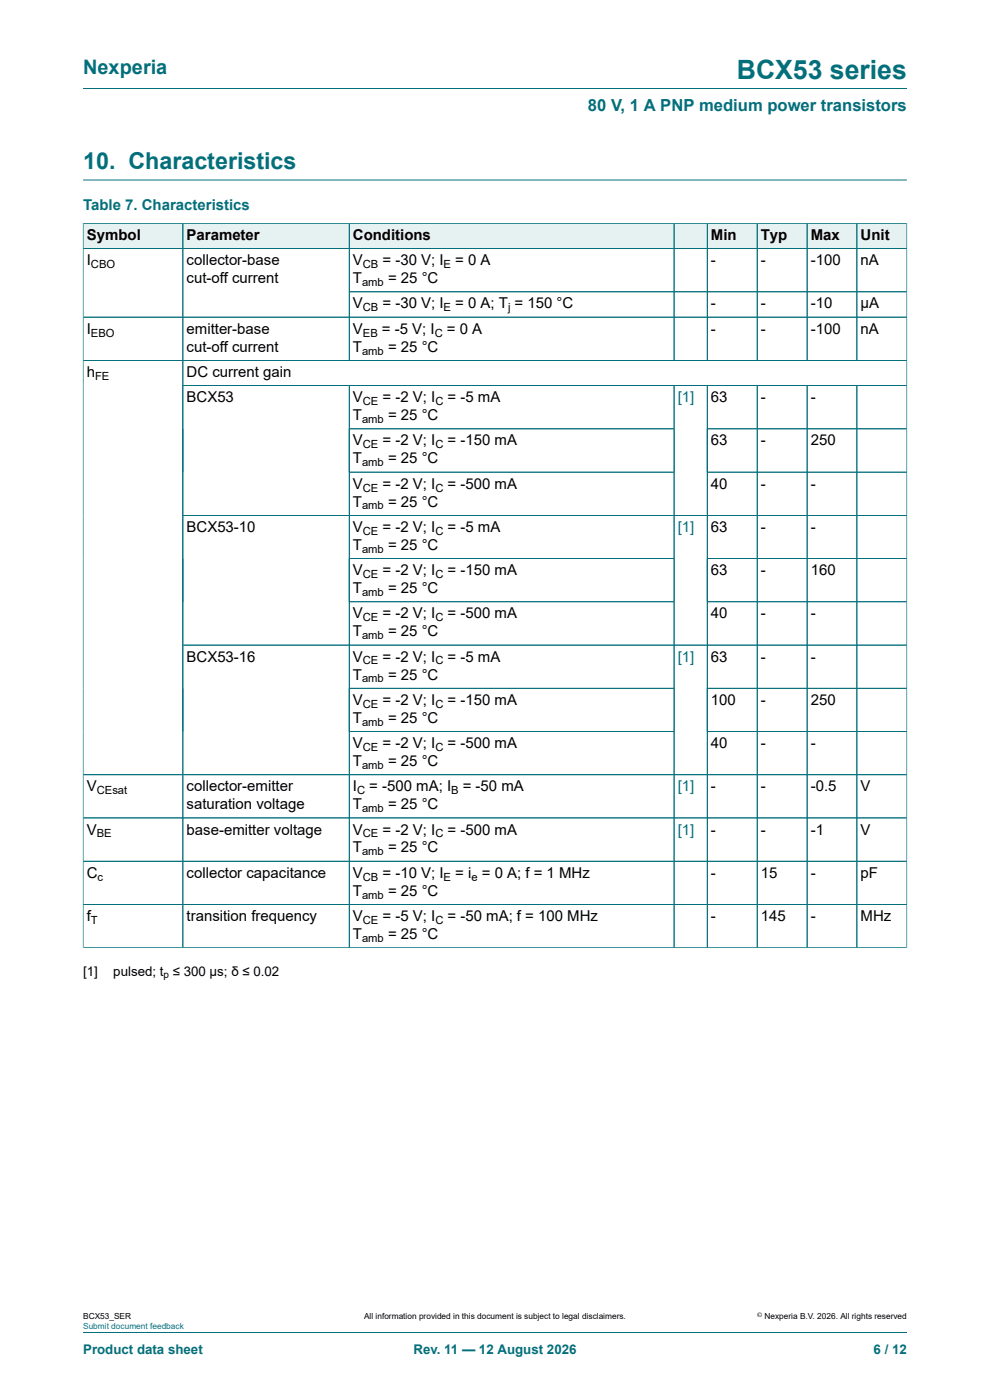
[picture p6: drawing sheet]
<svg xmlns="http://www.w3.org/2000/svg" width="210mm" height="297mm" viewBox="0 0 210 297" stroke-linecap="round" stroke-linejoin="round" font-family="sans-serif">
<defs><g id="words">
<text font-size="5.6" fill="#036f7b" x="156.3" y="16.8">BCX53 series</text>
<text font-size="4.9" fill="#036f7b" x="17.6" y="35.9">10. Characteristics</text>
<text font-size="4.2" fill="#036f7b" x="17.6" y="15.6">Nexperia</text>
<text font-size="3.5" fill="#036f7b" x="124.7" y="23.7">80 V, 1 A PNP medium power transistors</text>
<text font-size="3.2" fill="#036f7b" x="17.6" y="44.5">Table 7. Characteristics</text>
<g font-size="3.2">
<text x="18.4" y="50.9">Symbol</text>
<text x="39.6" y="50.9">Parameter</text>
<text x="74.9" y="50.9">Conditions</text>
<text x="150.8" y="50.9">Min</text>
<text x="161.4" y="50.9">Typ</text>
<text x="172" y="50.9">Max</text>
<text x="182.6" y="50.9">Unit</text>
<text x="18.4" y="56.2">I</text>
<text x="39.6" y="56.2">collector-base</text>
<text x="74.9" y="56.2">V</text>
<text x="81.2" y="56.2">= -30 V; I</text>
<text x="96.6" y="56.2">= 0 A</text>
<text x="150.8" y="56.2">-</text>
<text x="161.4" y="56.2">-</text>
<text x="172" y="56.2">-100</text>
<text x="182.6" y="56.2">nA</text>
<text x="39.6" y="60.1">cut-off current</text>
<text x="74.9" y="60.1">T</text>
<text x="74.9" y="65.4">V</text>
<text x="81.2" y="65.4">= -30 V; I</text>
<text x="82.3" y="60.1">= 25 °C</text>
<text x="96.6" y="65.4">= 0 A; T = 150 °C</text>
<text x="150.8" y="65.4">-</text>
<text x="161.4" y="65.4">-</text>
<text x="172" y="65.4">-10</text>
<text x="182.6" y="65.4">µA</text>
<text x="18.4" y="70.8">I</text>
<text x="39.6" y="70.8">emitter-base</text>
<text x="74.9" y="70.8">V</text>
<text x="81" y="70.8">= -5 V; I</text>
<text x="94.8" y="70.8">= 0 A</text>
<text x="150.8" y="70.8">-</text>
<text x="161.4" y="70.8">-</text>
<text x="172" y="70.8">-100</text>
<text x="182.6" y="70.8">nA</text>
<text x="39.6" y="74.6">cut-off current</text>
<text x="74.9" y="74.6">T</text>
<text x="82.3" y="74.6">= 25 °C</text>
<text x="18.4" y="80">h</text>
<text x="39.6" y="80">DC current gain</text>
<text x="39.6" y="85.3">BCX53</text>
<text x="74.9" y="85.3">V</text>
<text x="74.9" y="89.1">T</text>
<text x="81.2" y="85.3">= -2 V; I</text>
<text x="82.3" y="89.1">= 25 °C</text>
<text x="94.9" y="85.3">= -5 mA</text>
<text x="150.8" y="85.3">63</text>
<text x="161.4" y="85.3">-</text>
<text x="172" y="85.3">-</text>
<text x="74.9" y="94.5">V</text>
<text x="81.2" y="94.5">= -2 V; I</text>
<text x="94.9" y="94.5">= -150 mA</text>
<text x="150.8" y="94.5">63</text>
<text x="161.4" y="94.5">-</text>
<text x="172" y="94.5">250</text>
<text x="74.9" y="98.3">T</text>
<text x="82.3" y="98.3">= 25 °C</text>
<text x="74.9" y="103.7">V</text>
<text x="74.9" y="107.5">T</text>
<text x="81.2" y="103.7">= -2 V; I</text>
<text x="82.3" y="107.5">= 25 °C</text>
<text x="94.9" y="103.7">= -500 mA</text>
<text x="150.8" y="103.7">40</text>
<text x="161.4" y="103.7">-</text>
<text x="172" y="103.7">-</text>
<text x="39.6" y="112.8">BCX53-10</text>
<text x="74.9" y="112.8">V</text>
<text x="81.2" y="112.8">= -2 V; I</text>
<text x="94.9" y="112.8">= -5 mA</text>
<text x="150.8" y="112.8">63</text>
<text x="161.4" y="112.8">-</text>
<text x="172" y="112.8">-</text>
<text x="74.9" y="116.6">T</text>
<text x="82.3" y="116.6">= 25 °C</text>
<text x="74.9" y="122">V</text>
<text x="74.9" y="125.8">T</text>
<text x="81.2" y="122">= -2 V; I</text>
<text x="82.3" y="125.8">= 25 °C</text>
<text x="94.9" y="122">= -150 mA</text>
<text x="150.8" y="122">63</text>
<text x="161.4" y="122">-</text>
<text x="172" y="122">160</text>
<text x="74.9" y="131.2">V</text>
<text x="81.2" y="131.2">= -2 V; I</text>
<text x="94.9" y="131.2">= -500 mA</text>
<text x="150.8" y="131.2">40</text>
<text x="161.4" y="131.2">-</text>
<text x="172" y="131.2">-</text>
<text x="74.9" y="135">T</text>
<text x="82.3" y="135">= 25 °C</text>
<text x="39.6" y="140.3">BCX53-16</text>
<text x="74.9" y="140.3">V</text>
<text x="81.2" y="140.3">= -2 V; I</text>
<text x="94.9" y="140.3">= -5 mA</text>
<text x="150.8" y="140.3">63</text>
<text x="161.4" y="140.3">-</text>
<text x="172" y="140.3">-</text>
<text x="74.9" y="144.2">T</text>
<text x="74.9" y="149.5">V</text>
<text x="81.2" y="149.5">= -2 V; I</text>
<text x="82.3" y="144.2">= 25 °C</text>
<text x="94.9" y="149.5">= -150 mA</text>
<text x="150.8" y="149.5">100</text>
<text x="161.4" y="149.5">-</text>
<text x="172" y="149.5">250</text>
<text x="74.9" y="153.3">T</text>
<text x="82.3" y="153.3">= 25 °C</text>
<text x="74.9" y="158.7">V</text>
<text x="81.2" y="158.7">= -2 V; I</text>
<text x="94.9" y="158.7">= -500 mA</text>
<text x="150.8" y="158.7">40</text>
<text x="161.4" y="158.7">-</text>
<text x="172" y="158.7">-</text>
<text x="18.4" y="167.9">V</text>
<text x="39.6" y="167.9">collector-emitter</text>
<text x="74.9" y="162.5">T</text>
<text x="74.9" y="167.9">I</text>
<text x="78.3" y="167.9">= -500 mA; I</text>
<text x="82.3" y="162.5">= 25 °C</text>
<text x="98.2" y="167.9">= -50 mA</text>
<text x="150.8" y="167.9">-</text>
<text x="161.4" y="167.9">-</text>
<text x="172" y="167.9">-0.5</text>
<text x="182.6" y="167.9">V</text>
<text x="39.6" y="171.7">saturation voltage</text>
<text x="74.9" y="171.7">T</text>
<text x="82.3" y="171.7">= 25 °C</text>
<text x="18.4" y="177">V</text>
<text x="39.6" y="177">base-emitter voltage</text>
<text x="74.9" y="177">V</text>
<text x="81.2" y="177">= -2 V; I</text>
<text x="94.9" y="177">= -500 mA</text>
<text x="150.8" y="177">-</text>
<text x="161.4" y="177">-</text>
<text x="172" y="177">-1</text>
<text x="182.6" y="177">V</text>
<text x="74.9" y="180.8">T</text>
<text x="82.3" y="180.8">= 25 °C</text>
<text x="18.4" y="186.2">C</text>
<text x="39.6" y="186.2">collector capacitance</text>
<text x="74.9" y="186.2">V</text>
<text x="74.9" y="190">T</text>
<text x="81.2" y="186.2">= -10 V; I</text>
<text x="82.3" y="190">= 25 °C</text>
<text x="96.6" y="186.2">= i = 0 A; f = 1 MHz</text>
<text x="150.8" y="186.2">-</text>
<text x="161.4" y="186.2">15</text>
<text x="172" y="186.2">-</text>
<text x="182.6" y="186.2">pF</text>
<text x="18.4" y="195.4">f</text>
<text x="39.6" y="195.4">transition frequency</text>
<text x="74.9" y="195.4">V</text>
<text x="81.2" y="195.4">= -5 V; I</text>
<text x="94.9" y="195.4">= -50 mA; f = 100 MHz</text>
<text x="150.8" y="195.4">-</text>
<text x="161.4" y="195.4">145</text>
<text x="172" y="195.4">-</text>
<text x="182.6" y="195.4">MHz</text>
<text x="74.9" y="199.2">T</text>
<text x="82.3" y="199.2">= 25 °C</text>
</g>
<g font-size="3.2" fill="#00f">
<text x="143.7" y="85.3">[1]</text>
<text x="143.7" y="112.8">[1]</text>
<text x="143.7" y="140.3">[1]</text>
<text x="143.7" y="167.9">[1]</text>
<text x="143.7" y="177">[1]</text>
</g>
<g font-size="2.8">
<text x="17.6" y="207">[1]</text>
<text x="24" y="207">pulsed; t ≤ 300 μs; δ ≤ 0.02</text>
</g>
<g font-size="2.8" fill="#036f7b">
<text x="17.6" y="287.2">Product data sheet</text>
<text x="87.7" y="287.2">Rev. 11 — 12 August 2026</text>
<text x="185.3" y="287.2">6 / 12</text>
</g>
<g font-size="2.4">
<text x="19.3" y="56.9">CBO</text>
<text x="77" y="56.9">CB</text>
<text x="94.1" y="56.9">E</text>
<text x="76.8" y="60.7">amb</text>
<text x="19.3" y="71.4">EBO</text>
<text x="77" y="66">CB</text>
<text x="77" y="71.4">EB</text>
<text x="92.2" y="71.4">C</text>
<text x="94.1" y="66">E</text>
<text x="107.8" y="66">j</text>
<text x="76.8" y="75.2">amb</text>
<text x="20.2" y="80.6">FE</text>
<text x="76.8" y="89.7">amb</text>
<text x="77" y="85.9">CE</text>
<text x="92.3" y="85.9">C</text>
<text x="77" y="95.1">CE</text>
<text x="92.3" y="95.1">C</text>
<text x="76.8" y="98.9">amb</text>
<text x="77" y="104.3">CE</text>
<text x="92.3" y="104.3">C</text>
<text x="76.8" y="108.1">amb</text>
<text x="77" y="113.4">CE</text>
<text x="92.3" y="113.4">C</text>
<text x="76.8" y="117.3">amb</text>
<text x="77" y="122.6">CE</text>
<text x="92.3" y="122.6">C</text>
<text x="76.8" y="126.4">amb</text>
<text x="77" y="131.8">CE</text>
<text x="92.3" y="131.8">C</text>
<text x="76.8" y="135.6">amb</text>
<text x="77" y="141">CE</text>
<text x="92.3" y="141">C</text>
<text x="76.8" y="144.8">amb</text>
<text x="76.8" y="153.9">amb</text>
<text x="77" y="150.1">CE</text>
<text x="92.3" y="150.1">C</text>
<text x="77" y="159.3">CE</text>
<text x="92.3" y="159.3">C</text>
<text x="76.8" y="163.1">amb</text>
<text x="20.5" y="168.5">CEsat</text>
<text x="75.7" y="168.5">C</text>
<text x="76.8" y="172.3">amb</text>
<text x="95.7" y="168.5">B</text>
<text x="20.5" y="177.7">BE</text>
<text x="77" y="177.7">CE</text>
<text x="92.3" y="177.7">C</text>
<text x="76.8" y="181.5">amb</text>
<text x="20.7" y="186.8">c</text>
<text x="76.8" y="190.6">amb</text>
<text x="77" y="186.8">CB</text>
<text x="94.1" y="186.8">E</text>
<text x="100" y="186.8">e</text>
<text x="19.3" y="196">T</text>
<text x="77" y="196">CE</text>
<text x="92.3" y="196">C</text>
<text x="76.8" y="199.8">amb</text>
</g>
<text font-size="2.1" x="34.7" y="207.5">p</text>
<g font-size="1.8">
<text x="17.6" y="279.9">BCX53_SER</text>
<text x="77.2" y="279.9">All information provided in this document is subject to legal disclaimers.</text>
<text x="162.2" y="279.9">Nexperia B.V. 2026. All rights reserved</text>
</g>
<text font-size="1.8" fill="#00f" x="17.6" y="282">Submit document feedback</text>
<text font-size="1.4" x="160.6" y="279.4">©</text>
</g></defs>
<path d="M17.6 18.8h174.8M17.6 38.2h174.8" fill="none" stroke="#036f7b" stroke-width=".21"/>
<path d="M17.7 47.4h21v5.3h-21z" fill="#e6f1f2"/>
<path d="M17.6 47.3v5.4h21.2v-5.3h-21.2" fill="none" stroke="#036f7b" stroke-width=".21"/>
<path d="M38.9 47.4h35.1v5.3h-35.1z" fill="#e6f1f2"/>
<path d="M38.8 47.4h35.3v5.3h-35.3z" fill="none" stroke="#036f7b" stroke-width=".21"/>
<path d="M74.2 47.4h68.7v5.3h-68.7z" fill="#e6f1f2"/>
<path d="M74.1 47.4h68.9v5.3h-68.9z" fill="none" stroke="#036f7b" stroke-width=".21"/>
<path d="M143 47.4h7v5.3h-7z" fill="#e6f1f2"/>
<path d="M143 47.4h7v5.3h-7z" fill="none" stroke="#036f7b" stroke-width=".21"/>
<path d="M150.1 47.4h10.4v5.3h-10.4z" fill="#e6f1f2"/>
<path d="M150 47.4h10.6v5.3h-10.6z" fill="none" stroke="#036f7b" stroke-width=".21"/>
<path d="M160.7 47.4h10.4v5.3h-10.4z" fill="#e6f1f2"/>
<path d="M160.6 47.4h10.6v5.3h-10.6z" fill="none" stroke="#036f7b" stroke-width=".21"/>
<path d="M171.3 47.4h10.4v5.3h-10.4z" fill="#e6f1f2"/>
<path d="M171.2 47.4h10.6v5.3h-10.6z" fill="none" stroke="#036f7b" stroke-width=".21"/>
<path d="M181.8 47.4h10.5v5.3h-10.5z" fill="#e6f1f2"/>
<g fill="none" stroke="#036f7b" stroke-width=".21">
<path d="M17.6 52.7h174.8M17.6 47.4v153.7M17.7 47.4h174.7M38.8 47.4v153.6M74.1 47.4v29M143 47.4v29M150 47.4v29M160.6 47.4v29M171.2 47.4v29M181.8 47.4v29M192.4 47.3v153.8M17.6 67.3h174.8"/>
<path d="M17.6 76.4h174.8M74.1 61.9h118.3M38.8 81.8h153.6M74.1 81.8v119.2M74.1 91h68.9M143 81.8v119.2M150 81.8v119.2M150 91h42.4M160.6 81.8v119.2M171.2 81.8v119.2M181.8 81.8v119.2M38.8 109.3h153.6"/>
<path d="M74.1 100.2h68.9M74.1 118.5h68.9M150 100.2h42.4M150 118.5h42.4M38.8 136.8h153.6M74.1 127.7h68.9M150 127.7h42.4M74.1 146h68.9M74.1 155.2h68.9M150 146h42.4M150 155.2h42.4M17.6 164.4h174.8"/>
<path d="M17.6 173.5h174.8M17.6 182.7h174.8M17.6 191.9h174.8M17.6 201h174.8M17.6 282.6h174.8"/>
</g>
<use href="#words"/>
</svg>
